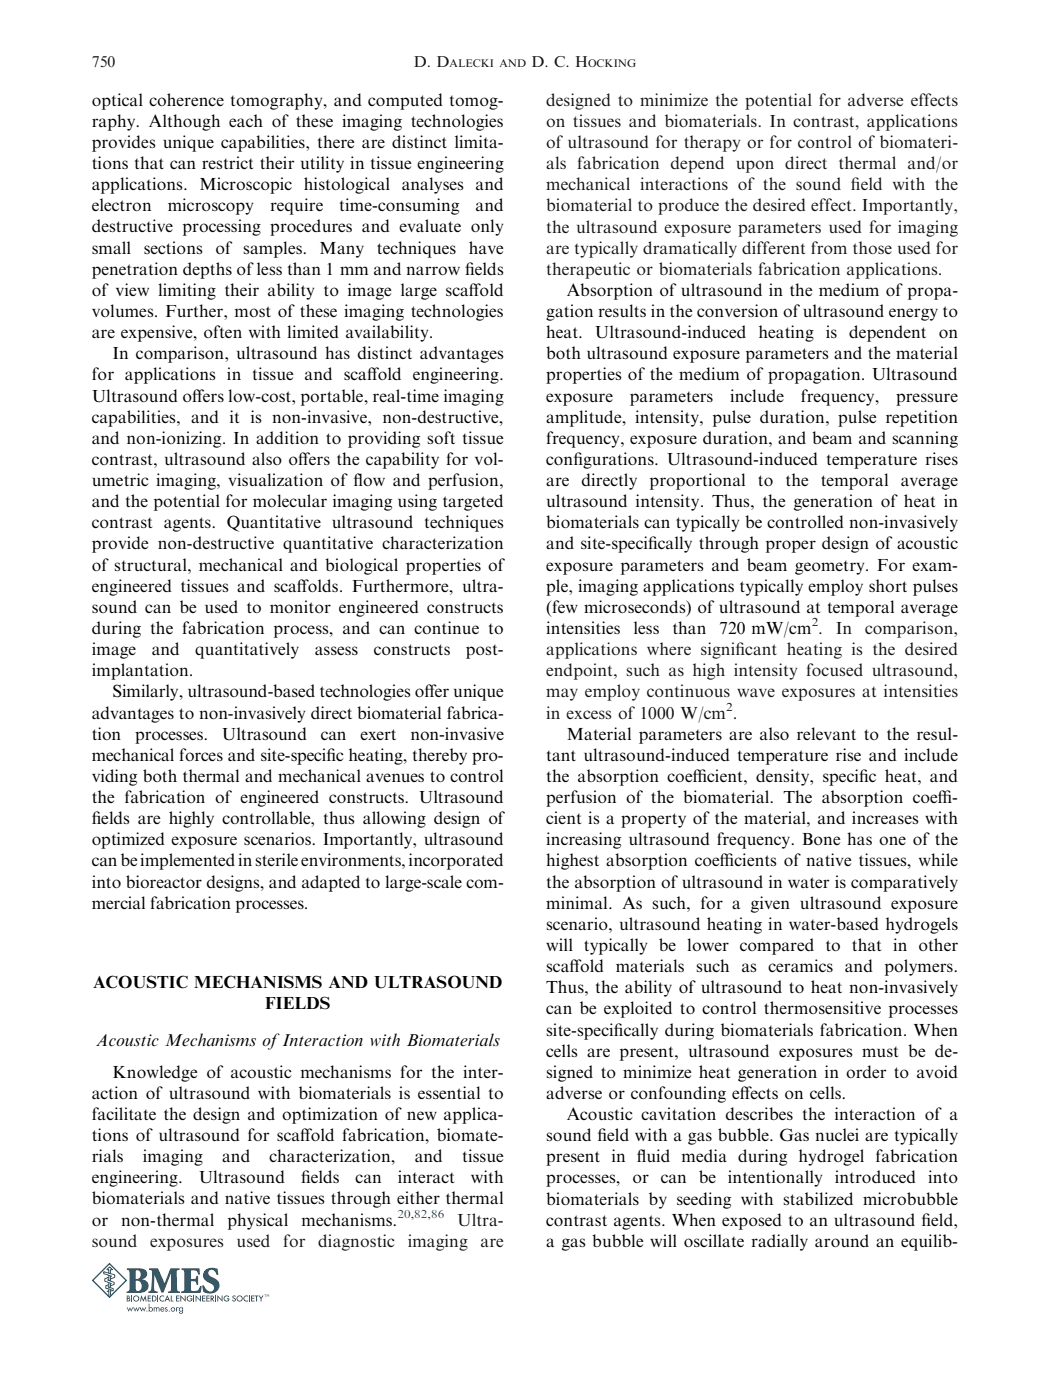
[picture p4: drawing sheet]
<svg xmlns="http://www.w3.org/2000/svg" width="210mm" height="279mm" viewBox="0 0 210 279" stroke-linecap="round" stroke-linejoin="round" font-family="sans-serif">
<defs><g id="words">
<g font-size="3.5">
<text x="18.3" y="21.1">optical coherence tomography, and computed tomog-</text>
<text x="18.3" y="25.3">raphy. Although each of these imaging technologies</text>
<text x="18.3" y="29.5">provides unique capabilities, there are distinct limita-</text>
<text x="18.3" y="33.7">tions that can restrict their utility in tissue engineering</text>
<text x="18.3" y="38">applications. Microscopic histological analyses and</text>
<text x="18.3" y="42.2">electron</text>
<text x="18.3" y="46.4">destructive processing procedures and evaluate only</text>
<text x="33.5" y="42.2">microscopy</text>
<text x="53.9" y="42.2">require</text>
<text x="67.7" y="42.2">time-consuming</text>
<text x="94.9" y="42.2">and</text>
<text x="18.3" y="50.6">small</text>
<text x="28.7" y="50.6">sections</text>
<text x="43" y="50.6">of samples.</text>
<text x="63.8" y="50.6">Many</text>
<text x="75.2" y="50.6">techniques</text>
<text x="93.6" y="50.6">have</text>
<text x="18.3" y="54.8">penetration depths of less than 1 mm and narrow f</text>
<text x="18.3" y="59">of view limiting their ability to image large scaf</text>
<text x="92.8" y="54.8">ields</text>
<text x="93.6" y="59">fold</text>
<text x="113.1" y="59">Absorption of ultrasound in the medium of propa-</text>
<text x="18.3" y="63.3">volumes. Further, most of these imaging technologies</text>
<text x="109" y="63.3">gation results in the conversion ofultrasound energy to</text>
<text x="18.3" y="67.5">are expensive, often with limited availability.</text>
<text x="22.4" y="71.7">In comparison, ultrasound has distinct advantages</text>
<text x="109" y="67.5">heat. Ultrasound-induced heating is dependent on</text>
<text x="109" y="71.7">both ultrasound exposure parameters and the material</text>
<text x="18.3" y="75.9">for applications in tissue and scaf</text>
<text x="73.2" y="75.9">fold engineering.</text>
<text x="109" y="75.9">properties of the medium of propagation. Ultrasound</text>
<text x="18.3" y="80.1">Ultrasound of</text>
<text x="38.4" y="80.1">fers low-cost, portable, real-time imaging</text>
<text x="109" y="80.1">exposure</text>
<text x="125.7" y="80.1">parameters</text>
<text x="145.7" y="80.1">include</text>
<text x="159.8" y="80.1">frequency,</text>
<text x="178.8" y="80.1">pressure</text>
<text x="18.3" y="84.4">capabilities, and it is non-invasive, non-destructive,</text>
<text x="18.3" y="88.6">and non-ionizing. In addition to providing soft tissue</text>
<text x="109" y="84.4">amplitude, intensity, pulse duration, pulse repetition</text>
<text x="109" y="88.6">frequency, exposure duration, and beam and scanning</text>
<text x="18.3" y="92.8">contrast, ultrasound also of</text>
<text x="59.5" y="92.8">fers the capability for vol-</text>
<text x="109" y="92.8">conf</text>
<text x="114.4" y="92.8">igurations. Ultrasound-induced temperature rises</text>
<text x="18.3" y="97">umetric imaging, visualization of f</text>
<text x="18.3" y="101.2">and the potential for molecular imaging using targeted</text>
<text x="70.5" y="97">low and perfusion,</text>
<text x="109" y="97">are directly proportional to the temporal average</text>
<text x="109" y="101.2">ultrasound intensity. Thus, the generation of heat in</text>
<text x="18.3" y="105.4">contrast agents. Quantitative ultrasound techniques</text>
<text x="109" y="105.4">biomaterials can typically be controlled non-invasively</text>
<text x="18.3" y="109.7">provide non-destructive quantitative characterization</text>
<text x="18.3" y="113.9">of structural, mechanical and biological properties of</text>
<text x="109" y="109.7">and site-specif</text>
<text x="109" y="113.9">exposure parameters and beam geometry. For exam-</text>
<text x="129.4" y="109.7">ically through proper design of acoustic</text>
<text x="18.3" y="118.1">engineered tissues and scaf</text>
<text x="59.3" y="118.1">folds. Furthermore, ultra-</text>
<text x="109" y="118.1">ple, imaging applications typically employ short pulses</text>
<text x="18.3" y="122.3">sound can be used to monitor engineered constructs</text>
<text x="109" y="122.3">(few microseconds) of ultrasound at temporal average</text>
<text x="18.3" y="126.5">during the fabrication process, and can continue to</text>
<text x="18.3" y="130.7">image</text>
<text x="30.3" y="130.7">and</text>
<text x="39" y="130.7">quantitatively</text>
<text x="62.8" y="130.7">assess</text>
<text x="74.6" y="130.7">constructs</text>
<text x="93" y="130.7">post-</text>
<text x="109" y="126.5">intensities</text>
<text x="126.4" y="126.5">less</text>
<text x="134.2" y="126.5">than</text>
<text x="143.5" y="126.5">720 mW/cm .</text>
<text x="18.3" y="135">implantation.</text>
<text x="18.3" y="143.4">advantages to non-invasively direct biomaterial fabrica-</text>
<text x="22.4" y="139.2">Similarly, ultrasound-based technologies of</text>
<text x="84.7" y="139.2">fer unique</text>
<text x="18.3" y="147.6">tion</text>
<text x="27" y="147.6">processes.</text>
<text x="44.3" y="147.6">Ultrasound</text>
<text x="64" y="147.6">can</text>
<text x="71.9" y="147.6">exert</text>
<text x="81.9" y="147.6">non-invasive</text>
<text x="113.1" y="147.6">Material parameters are also relevant to the resul-</text>
<text x="18.3" y="151.8">mechanical forces and site-specif</text>
<text x="65.1" y="151.8">ic heating, thereby pro-</text>
<text x="109" y="151.8">tant ultrasound-induced temperature rise and include</text>
<text x="18.3" y="156">viding both thermal and mechanical avenues to control</text>
<text x="18.3" y="160.3">the fabrication of engineered constructs. Ultrasound</text>
<text x="109" y="156">the absorption coef</text>
<text x="109" y="160.3">perfusion of the biomaterial. The absorption coef</text>
<text x="138.3" y="156">f</text>
<text x="138.3" y="156">icient, density, specif</text>
<text x="171.5" y="156">ic heat, and</text>
<text x="187.2" y="160.3">f</text>
<text x="187.2" y="160.3">i-</text>
<text x="18.3" y="164.5">f</text>
<text x="18.3" y="164.5">ields are highly controllable, thus allowing design of</text>
<text x="109" y="164.5">cient is a property of the material, and increases with</text>
<text x="18.3" y="168.7">optimized exposure scenarios. Importantly, ultrasound</text>
<text x="18.3" y="172.9">canbeimplementedinsterileenvironments,incorporated</text>
<text x="109" y="168.7">increasing ultrasound frequency. Bone has one of the</text>
<text x="109" y="172.9">highest absorption coef</text>
<text x="143.7" y="172.9">f</text>
<text x="143.7" y="172.9">icients of native tissues, while</text>
<text x="18.3" y="177.1">into bioreactor designs, and adapted to large-scale com-</text>
<text x="109" y="177.1">the absorption of ultrasound in water is comparatively</text>
<text x="18.3" y="181.4">mercial fabrication processes.</text>
<text x="109" y="181.4">minimal. As such, for a given ultrasound exposure</text>
<text x="109" y="185.6">scenario, ultrasound heating in water-based hydrogels</text>
<text x="109" y="189.8">will typically be lower compared to that in other</text>
<text x="18.6" y="197.2">ACOUSTIC MECHANISMS AND ULTRASOUND</text>
<text x="109" y="194">scaf</text>
<text x="113.6" y="194">fold materials such as ceramics and polymers.</text>
<text x="52.9" y="201.4">FIELDS</text>
<text x="109" y="198.2">Thus, the ability of ultrasound to heat non-invasively</text>
<text x="109" y="202.4">can be exploited to control thermosensitive processes</text>
<text x="19.1" y="208.7">Acoustic Mechanisms ofInteraction with Biomaterials</text>
<text x="109" y="206.7">site-specif</text>
<text x="122.5" y="206.7">ically during biomaterials fabrication. When</text>
<text x="22.4" y="215.1">Knowledge of acoustic mechanisms for the inter-</text>
<text x="109" y="210.9">cells are present, ultrasound exposures must be de-</text>
<text x="109" y="215.1">signed to minimize heat generation in order to avoid</text>
<text x="18.3" y="219.3">action of ultrasound with biomaterials is essential to</text>
<text x="109" y="219.3">adverse or confounding ef</text>
<text x="147.6" y="219.3">fects on cells.</text>
<text x="18.3" y="223.5">facilitate the design and optimization of new applica-</text>
<text x="18.3" y="227.7">tions of ultrasound for scaf</text>
<text x="59.9" y="227.7">fold fabrication, biomate-</text>
<text x="109" y="227.7">sound f</text>
<text x="113.1" y="223.5">Acoustic cavitation describes the interaction of a</text>
<text x="119.2" y="227.7">ield with a gas bubble. Gas nuclei are typically</text>
<text x="18.3" y="231.9">rials</text>
<text x="28.5" y="231.9">imaging</text>
<text x="44.3" y="231.9">and</text>
<text x="53.8" y="231.9">characterization,</text>
<text x="82.8" y="231.9">and</text>
<text x="92.2" y="231.9">tissue</text>
<text x="109" y="232">present in f</text>
<text x="127.1" y="232">luid media during hydrogel fabrication</text>
<text x="18.3" y="236.1">engineering.</text>
<text x="39.7" y="236.1">Ultrasound</text>
<text x="60.1" y="236.1">f</text>
<text x="60.1" y="236.1">ields</text>
<text x="71" y="236.1">can</text>
<text x="79.4" y="236.1">interact</text>
<text x="94" y="236.1">with</text>
<text x="109" y="236.2">processes, or can be intentionally introduced into</text>
<text x="18.3" y="240.4">biomaterials and native tissues through either thermal</text>
<text x="18.3" y="244.6">or</text>
<text x="24.2" y="244.6">non-thermal</text>
<text x="45.4" y="244.6">physical</text>
<text x="60.2" y="244.6">mechanisms.</text>
<text x="109" y="240.4">biomaterials by seeding with stabilized microbubble</text>
<text x="109" y="244.6">contrast agents. When exposed to an ultrasound f</text>
<text x="183.9" y="244.6">ield,</text>
<text x="109" y="248.8">a gas bubble will oscillate radially around an equilib-</text>
</g>
<g font-size="3.5" fill="#131413">
<text x="109" y="21.1">designed to minimize the potential for adverse effects</text>
<text x="109" y="25.3">on tissues and biomaterials. In contrast, applications</text>
<text x="109" y="29.5">of ultrasound for therapy or for control of biomateri-</text>
<text x="109" y="33.7">als fabrication depend upon direct thermal and/or</text>
<text x="109" y="38">mechanical interactions of the sound f</text>
<text x="169.8" y="38">ield with the</text>
<text x="109" y="42.2">biomaterial to produce the desired effect. Importantly,</text>
<text x="109" y="46.4">the ultrasound exposure parameters used for imaging</text>
<text x="109" y="50.6">are typically dramatically different from those used for</text>
<text x="109" y="54.8">therapeutic or biomaterials fabrication applications.</text>
<text x="109" y="130.7">applications where signif</text>
<text x="146.8" y="130.7">icant heating is the desired</text>
<text x="166.8" y="126.5">In</text>
<text x="172.6" y="126.5">comparison,</text>
<text x="109" y="135">endpoint, such as high intensity focused ultrasound,</text>
<text x="109" y="139.2">may employ continuous wave exposures at intensities</text>
<text x="109" y="143.4">in excess of 1000 W/cm .</text>
<text x="91.2" y="244.6">Ultra-</text>
<text x="18.3" y="248.8">sound</text>
<text x="30" y="248.8">exposures</text>
<text x="47.2" y="248.8">used</text>
<text x="56.5" y="248.8">for</text>
<text x="63.5" y="248.8">diagnostic</text>
<text x="81.4" y="248.8">imaging</text>
<text x="95.9" y="248.8">are</text>
</g>
<g font-size="3.2" fill="#131413">
<text x="18.3" y="13.4">750</text>
<text x="82.6" y="13.4">D. D</text>
<text x="106.1" y="13.4">D. C. H</text>
</g>
<g font-size="2.3" fill="#131413">
<text x="162" y="125">2</text>
<text x="144.9" y="141.8">2</text>
</g>
<text font-size="2.3" fill="#00f" x="79.3" y="243">20,82,86</text>
<g font-size="2.2" fill="#131413">
<text x="89.7" y="13.4">ALECKI AND</text>
<text x="117.4" y="13.4">OCKING</text>
</g>
</g></defs>
<path d="M18.5 255.5l3.3-3.3 3.4 3.3-3.4 3.4z" fill="none" stroke="#00648c" stroke-width=".26"/>
<g fill="none" stroke="#00648c" stroke-width=".2">
<path d="M21.7 255.4h-.2l1.3 .5v.4l-.7 .3M21.7 254.9l-.8 .3v.5l1.3 .5h-.2M21.7 256.8h-.1l1 .4v.4l-.5 .1M21.7 254.1v-.7h-.4l.6-.6 .5 .6h-.4v.8M21.7 254.5v1M21.7 256v.9M21.7 257.3v1.4M21.7 257.6l-.3 .2 .3-.1M21.7 256.4l-.6 .2v.5l1.1 .3h-.2M22 254.6v1.1M22 256.1v.9M22 257.4v1.3"/>
<path d="M22.1 254.8l.1-.1-1.5-.5v-.4l2.2 .6v.5l-.9 .3"/>
</g>
<g fill="#00648c">
<path d="M29.7 253.1h1.8l1.3 3 1.2-3h1.8v.3l-.5 .2v.7l.1 3v.3l.5 .2v.2h-2.3v-.2l.5-.2v-.3v-3.1l-1.5 3.8h-.4l-1.4-3.6-.1 2.5a.66 .66 0 0 0 .8 .9v.2h-1.9v-.2l.5-.2v-.2l.3-2.9-.1-.9-.6-.2z"/>
<path d="M36.2 253.1h3.6l.1 1.3h-.3a.95 .95 0 0 0-1.5-.8v1.6a.76 .76 0 0 0 1.1-.6h.3v1.8h-.3l-.1-.4a.82 .82 0 0 0-1-.3v1.6a.66 .66 0 0 0 1 .3 .99 .99 0 0 0 .8-1l.4 .1-.3 1.3h-3.9v-.2l.6-.2 .1-.8v-2.9l-.1-.3-.5-.2z"/>
<path d="M41 253.5a2.61 2.61 0 0 1 2.4-.3l.2 1.2h-.4a.92 .92 0 0 0-.5-.9 .92 .92 0 0 0-1.1 .3 .99 .99 0 0 0 .9 1.2 1.63 1.63 0 0 1 1.3 1.9 1.63 1.63 0 0 1-1.9 1.3l-.3-.1a.99 .99 0 0 1-1.2-1.2l-.1-.3 .4-.1 .1 .3a1.07 1.07 0 0 0 .8 .9 1.07 1.07 0 0 0 1.1-.4 1.03 1.03 0 0 0-.9-1.2 1.52 1.52 0 0 1-1.2-1.1 1.52 1.52 0 0 1 .4-1.5z"/>
<path d="M26.2 258.5h.2v1.2h-.2z"/>
<path d="M28.2 258.5l.4 .9 .4-.9 .3 1.2h-.2l-.1-.7-.4 .8-.3-.8-.2 .7h-.2z"/>
<path d="M29.5 258.5h.6v.2h-.5v.3h.5v.2h-.5v.4h.5v.1h-.6z"/>
<path d="M31.4 258.5h.2v1.2h-.2z"/>
<path d="M32 258.7l.6-.2 .1 .1v.2a.45 .45 0 0 0-.6 0 .45 .45 0 0 0 0 .7 .45 .45 0 0 0 .6 0v.2a.62 .62 0 0 1-.8-.2 .62 .62 0 0 1 .1-.8z"/>
<path d="M34.1 258.5h.2v1.1h.3v.1h-.5z"/>
<path d="M35.1 258.5h.7v.2h-.5v.3h.5v.2h-.5v.4h.5v.1h-.7z"/>
<path d="M36 258.5l.9 .9v-.9h.2v1.3l-.9-.9v.8h-.2z"/>
<path d="M37.4 258.7l.7-.2 .3 .3-.2 .1a.43 .43 0 0 0-.6-.1 .43 .43 0 0 0-.1 .6 .43 .43 0 0 0 .7 0v-.1h-.3v-.2h.5a.6 .6 0 0 1-.8 .6 .6 .6 0 0 1-.2-1z"/>
<path d="M38.6 258.5h.2v1.2h-.2z"/>
<path d="M39 258.5l.9 .9v-.9h.2v1.3l-.9-.9v.8h-.2z"/>
<path d="M40.3 258.5h.7v.2h-.5v.3h.5v.2h-.5v.4h.5v.1h-.7z"/>
<path d="M41.2 258.5h.6v.2h-.4v.3h.4v.2h-.4v.4h.4v.1h-.6z"/>
<path d="M42.9 258.5h.2v1.2h-.2z"/>
<path d="M43.4 258.5l.8 .9v-.9h.2v1.3l-.9-.9v.8h-.1z"/>
<path d="M44.8 258.7l.6-.2 .3 .3-.1 .1a.43 .43 0 0 0-.6-.1 .43 .43 0 0 0-.1 .6 .43 .43 0 0 0 .6 0l.1-.1h-.3v-.2h.5a.6 .6 0 0 1-.9 .6 .6 .6 0 0 1-.1-1z"/>
<path d="M46.4 258.7a.37 .37 0 0 1 .6 0h-.4v.2a.43 .43 0 0 1 .5 .4 .43 .43 0 0 1-.6 .4l-.2-.3h.2l.2 .2 .2-.2-.5-.4z"/>
<path d="M48.8 258.7l.6-.2 .1 .1v.2a.45 .45 0 0 0-.6 0 .45 .45 0 0 0 0 .7 .45 .45 0 0 0 .6 0v.2a.62 .62 0 0 1-.8-.2 .62 .62 0 0 1 .1-.8z"/>
<path d="M49.7 258.5h.2v1.2h-.2z"/>
<path d="M50.1 258.5h.7v.2h-.5v.3h.5v.2h-.5v.4h.5v.1h-.7z"/>
<path d="M50.8 258.5h.8v.2h-.3v1h-.2v-1h-.3z"/>
<path d="M51.6 258.5h.2l.3 .5 .3-.5h.2l-.4 .7v.5h-.2v-.5z"/>
<path d="M52.7 258.3h.5l-.2 .1v.4l-.1-.4z"/>
<path d="M53.2 258.3l.3 .3 .2-.3v.5l-.1-.4-.1 .3-.2-.3-.1 .4z"/>
<path d="M25.3 260.9h.1l.3 .5 .2-.5 .3 .5 .2-.5h.2l-.4 .9-.3-.6-.2 .6z"/>
<path d="M26.6 260.9h.1l.3 .5 .2-.5 .3 .5 .2-.5h.2l-.4 .9-.3-.6-.2 .6z"/>
<path d="M27.8 260.9h.2l.3 .5 .2-.5 .3 .5 .2-.5h.2l-.4 .9-.3-.6-.2 .6z"/>
<path d="M30.7 260.9l.6 .1 .4-.1 .1 .8h-.1v-.6l-.2-.1-.1 .2-.1 .5h-.1v-.6l-.2-.1-.2 .2v.5h-.1z"/>
<path d="M33 261l.2-.1 .2 .1-.3 .1 .3 .2v.3a.31 .31 0 0 1-.5 0l.4-.1-.3-.2z"/>
<path d="M35.1 260.9h.2v.1l.4-.1-.4 .3v.5h-.2z"/>
<path d="M27.1 255.6l.1 1.9a.55 .55 0 0 0 .8-.1 1.09 1.09 0 0 0 .2-1.2 1.09 1.09 0 0 0-1.1-.6zM27.1 253.6v1.6a.86 .86 0 0 0 1-.8 .86 .86 0 0 0-1-.8zM25.3 253.1h2.4a1.37 1.37 0 0 1 1.7 1.1 1.22 1.22 0 0 1-1.1 1.1 1.33 1.33 0 0 1 1.3 1.4 1.33 1.33 0 0 1-1.3 1.3h-3v-.2l.5-.2 .1-.8-.1-2.9v-.3l-.5-.2z"/>
<path d="M25.3 258.5v1.2h.6a.33 .33 0 0 0-.1-.6l.1-.2-.1-.3zM25.5 258.7l.2 .1v.2l-.2 .1zM25.5 259.2l.3 .1v.2l-.3 .1z"/>
<path d="M26.5 259.1a.65 .65 0 0 0 1.3 0 .65 .65 0 0 0-1.3 0zM26.7 259.1a.45 .45 0 0 1 .9 0 .45 .45 0 0 1-.9 0z"/>
<path d="M30.3 258.5v1.2a.66 .66 0 0 0 .9-.6 .66 .66 0 0 0-.9-.6zM30.5 258.7a.44 .44 0 0 1 .6 .4 .44 .44 0 0 1-.6 .5z"/>
<path d="M33.4 258.5l-.6 1.2h.2l.1-.2h.6l.1 .2h.2zM33.4 258.9l.2 .4h-.4z"/>
<path d="M42 258.5v1.2h.2v-.4l.4 .4h.2l-.4-.5a.4 .4 0 0 0 .2-.5 .4 .4 0 0 0-.6-.2zM42.2 258.7l.3 .1v.2l-.3 .1z"/>
<path d="M47.2 259.1a.62 .62 0 0 0 1.2 0 .62 .62 0 0 0-1.2 0zM47.4 259.1a.45 .45 0 0 1 .9 0 .45 .45 0 0 1-.9 0z"/>
<path d="M29.8 261.3a.3 .3 0 0 0 .6 0 .3 .3 0 0 0-.6 0zM29.7 260.2h.1v.8a.4 .4 0 0 1 .6 0 .4 .4 0 0 1 0 .6 .4 .4 0 0 1-.6 0v.1h-.1z"/>
<path d="M32.2 261.1v.1h.4v-.1zM32.2 260.9a.4 .4 0 0 1 .4 0 .4 .4 0 0 1 .2 .5h-.6l.2 .2 .3-.1h.1a.45 .45 0 0 1-.7 .1 .45 .45 0 0 1 .1-.7z"/>
<path d="M34.2 261.3a.3 .3 0 0 0 .6 0 .3 .3 0 0 0-.6 0zM34.1 261.3a.45 .45 0 0 1 .9 0 .45 .45 0 0 1-.9 0z"/>
<path d="M35.8 261.3a.3 .3 0 0 0 .6 0 .3 .3 0 0 0-.6 0zM35.9 260.9h.2l.3 .1v-.1h.1v1.1l-.4 .2-.3-.2-.1-.2 .6 .2 .1-.4-.2 .1a.44 .44 0 0 1-.5-.2 .44 .44 0 0 1 .2-.6z"/>
<circle cx="29.3" cy="261.7" r=".1"/>
<circle cx="33.8" cy="261.7" r=".1"/>
</g>
<use href="#words"/>
</svg>
